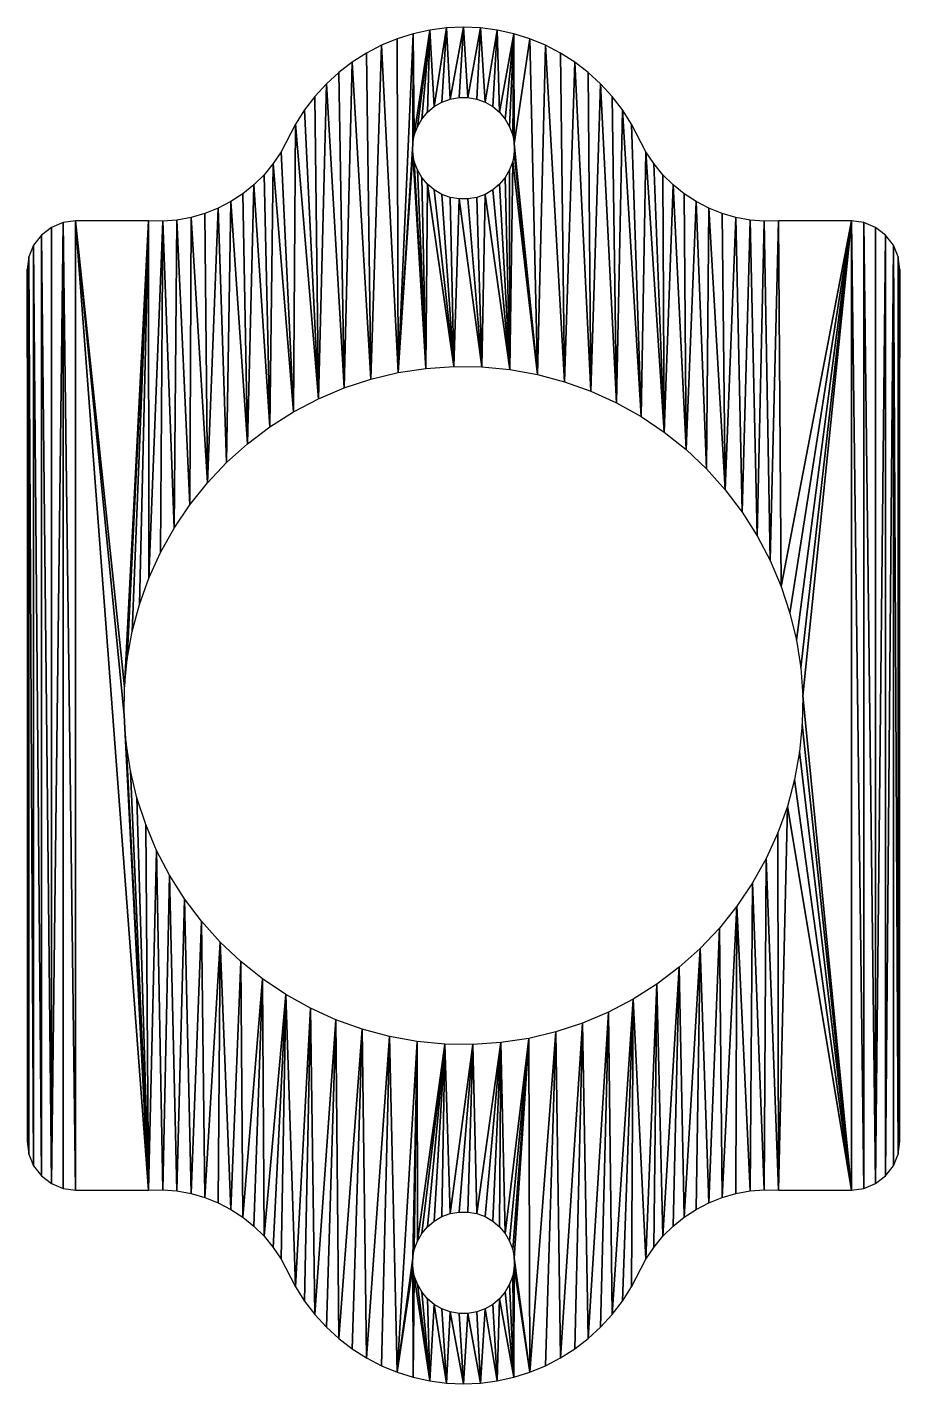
# Model space of a CAD drawing. Header units: metres. Extents: x 373.6 to 409.6, y 16.3 to 72.3.
import ezdxf

# ---------------------------------------------------------------- set-up
doc = ezdxf.new("R2010")
doc.units = ezdxf.units.M

msp = doc.modelspace()

# ---------------------------------------------------------------- meshes
at = {"layer": 'Layer0'}
mesh = msp.add_polyface(dxfattribs=at)
corners = [(389.542, 67.094), (390.084, 58.191), (389.605, 66.734), (389.731, 66.39), (389.914, 66.073), (390.149, 65.792), (391.238, 58.272), (390.429, 65.557), (390.746, 65.374), (391.09, 65.249), (391.451, 65.185), (382.986, 65.771), (383.648, 55.778), (383.405, 66.187), (383.78, 66.644), (384.625, 56.398), (384.107, 67.136), (384.706, 68.277), (385.65, 56.935), (385.081, 68.866), (385.505, 69.419), (385.977, 69.934), (386.716, 57.386), (386.491, 70.405), (387.045, 70.83), (387.815, 57.747), (387.634, 71.205), (388.253, 71.528), (388.94, 58.016), (388.898, 71.795), (389.563, 72.004), (389.542, 67.46), (389.605, 67.821), (390.245, 72.156), (389.731, 68.165), (389.914, 68.482), (390.149, 68.762), (390.429, 68.997), (390.937, 72.247), (390.746, 69.18), (391.09, 69.305), (391.634, 72.277), (391.451, 69.369), (391.817, 69.369)]
mesh.append_faces([[corners[k] for k in face] for face in [(0, 1, 2), (2, 1, 3), (3, 1, 4), (4, 1, 5), (5, 6, 7), (7, 6, 8), (8, 6, 9), (9, 6, 10), (11, 12, 13), (13, 12, 14), (14, 15, 16), (16, 15, 17), (17, 18, 19), (19, 18, 20), (20, 18, 21), (21, 22, 23), (23, 22, 24), (24, 25, 26), (26, 25, 27), (27, 28, 29), (29, 28, 30), (31, 28, 0), (30, 32, 33), (33, 37, 38), (38, 40, 41)]], dxfattribs={"vtx0": -1, "vtx1": -1})
mesh.append_faces([[corners[k] for k in face] for face in [(30, 28, 31)]], dxfattribs={"vtx0": -1, "vtx1": -1, "vtx2": -1})
mesh.append_faces([[corners[k] for k in face] for face in [(30, 31, 32), (33, 32, 34), (33, 34, 35), (33, 35, 36), (33, 36, 37), (38, 37, 39), (38, 39, 40), (41, 40, 42), (41, 42, 43)]], dxfattribs={"vtx0": -1, "vtx2": -1})
mesh = msp.add_polyface(dxfattribs=at)
corners = [(391.451, 65.185), (392.395, 58.256), (391.817, 65.185), (392.177, 65.249), (392.521, 65.374), (393.547, 58.145), (392.838, 65.557), (393.119, 65.792), (393.354, 66.073), (393.537, 66.39), (393.662, 66.734), (394.686, 57.94), (393.726, 67.094), (393.726, 67.46), (394.37, 71.795), (395.015, 71.528), (395.804, 57.641), (395.634, 71.205), (396.222, 70.83), (396.893, 57.251), (396.776, 70.405), (397.291, 69.934), (397.946, 56.772), (397.762, 69.419), (398.187, 68.866), (398.957, 56.208), (398.562, 68.277), (399.16, 67.136), (399.917, 55.562), (399.488, 66.644), (399.863, 66.187), (400.281, 65.771), (391.634, 72.277), (391.817, 69.369), (392.331, 72.247), (392.177, 69.305), (392.521, 69.18), (393.023, 72.156), (392.838, 68.997), (393.119, 68.762), (393.704, 72.004), (393.354, 68.482), (393.537, 68.165), (393.662, 67.821)]
mesh.append_faces([[corners[k] for k in face] for face in [(0, 1, 2), (2, 1, 3), (3, 1, 4), (4, 5, 6), (6, 5, 7), (7, 5, 8), (8, 5, 9), (9, 5, 10), (10, 11, 12), (12, 11, 13), (14, 11, 15), (15, 16, 17), (17, 16, 18), (18, 19, 20), (20, 19, 21), (21, 22, 23), (23, 22, 24), (24, 25, 26), (26, 25, 27), (27, 28, 29), (29, 28, 30), (30, 28, 31), (32, 33, 34), (34, 36, 37), (37, 39, 40), (40, 13, 14)]], dxfattribs={"vtx0": -1, "vtx1": -1})
mesh.append_faces([[corners[k] for k in face] for face in [(13, 11, 14)]], dxfattribs={"vtx0": -1, "vtx1": -1, "vtx2": -1})
mesh.append_faces([[corners[k] for k in face] for face in [(34, 33, 35), (34, 35, 36), (37, 36, 38), (37, 38, 39), (40, 39, 41), (40, 41, 42), (40, 42, 43), (40, 43, 13)]], dxfattribs={"vtx0": -1, "vtx2": -1})
mesh = msp.add_polyface(dxfattribs=at)
corners = [(390.084, 58.191), (389.542, 67.094), (388.94, 58.016), (390.149, 65.792), (391.238, 58.272), (375.634, 64.277), (377.652, 45.041), (378.634, 64.277), (377.637, 43.884), (377.763, 46.193), (377.969, 47.331), (378.268, 48.449), (378.658, 49.539), (379.224, 64.265), (379.137, 50.592), (379.701, 51.602), (379.813, 64.311), (380.346, 52.562), (380.394, 64.417), (381.069, 53.466), (380.962, 64.581), (381.511, 64.8), (381.864, 54.307), (382.034, 65.074), (382.726, 55.079), (382.528, 65.398), (382.986, 65.771), (383.648, 55.778), (383.78, 66.644), (384.625, 56.398), (384.706, 68.277), (385.65, 56.935), (385.977, 69.934), (386.716, 57.386), (387.045, 70.83), (387.815, 57.747), (388.253, 71.528), (373.634, 62.277), (373.702, 25.759), (373.702, 62.795), (373.902, 25.277), (373.902, 63.277), (374.22, 24.863), (374.22, 63.691), (374.634, 24.545), (374.634, 64.009), (375.116, 64.209), (375.634, 24.277)]
mesh.append_faces([[corners[k] for k in face] for face in [(0, 1, 2), (5, 6, 7), (6, 5, 8), (7, 12, 13), (13, 15, 16), (16, 17, 18), (18, 19, 20), (20, 19, 21), (21, 22, 23), (23, 24, 25), (25, 24, 26), (37, 38, 39), (39, 40, 41), (41, 42, 43), (43, 44, 45), (45, 44, 46), (46, 47, 5)]], dxfattribs={"vtx0": -1, "vtx1": -1})
mesh.append_faces([[corners[k] for k in face] for face in [(3, 0, 4), (7, 6, 9), (7, 9, 10), (7, 10, 11), (7, 11, 12), (13, 12, 14), (13, 14, 15), (16, 15, 17), (18, 17, 19), (21, 19, 22), (23, 22, 24), (26, 24, 27), (28, 27, 29), (30, 29, 31), (32, 31, 33), (34, 33, 35), (36, 35, 2)]], dxfattribs={"vtx0": -1, "vtx2": -1})
mesh = msp.add_polyface(dxfattribs=at)
corners = [(391.451, 65.185), (391.238, 58.272), (392.395, 58.256), (392.521, 65.374), (393.547, 58.145), (393.662, 66.734), (394.686, 57.94), (395.015, 71.528), (395.804, 57.641), (396.222, 70.83), (396.893, 57.251), (397.291, 69.934), (397.946, 56.772), (398.187, 68.866), (398.957, 56.208), (399.16, 67.136), (399.917, 55.562), (400.281, 65.771), (400.82, 54.839), (400.74, 65.398), (401.233, 65.074), (401.661, 54.045), (401.757, 64.8), (402.434, 53.183), (402.305, 64.581), (402.873, 64.417), (403.132, 52.26), (403.454, 64.311), (403.752, 51.283), (404.043, 64.265), (404.289, 50.259), (404.634, 64.277), (404.74, 49.193), (407.634, 64.277), (405.101, 48.094), (405.37, 46.968), (405.546, 45.825), (405.626, 44.67), (407.634, 24.277), (408.151, 24.345), (408.151, 64.209), (408.634, 24.545), (408.634, 64.009), (409.048, 63.691), (409.048, 24.863), (409.366, 63.277), (409.566, 25.759), (409.566, 62.795), (409.634, 62.277)]
mesh.append_faces([[corners[k] for k in face] for face in [(17, 18, 19), (19, 18, 20), (20, 21, 22), (22, 23, 24), (24, 23, 25), (25, 26, 27), (27, 28, 29), (29, 30, 31), (31, 32, 33), (33, 39, 40), (40, 41, 42), (42, 41, 43), (43, 44, 45), (45, 46, 47), (47, 46, 48)]], dxfattribs={"vtx0": -1, "vtx1": -1})
mesh.append_faces([[corners[k] for k in face] for face in [(33, 37, 38)]], dxfattribs={"vtx0": -1, "vtx1": -1, "vtx2": -1})
mesh.append_faces([[corners[k] for k in face] for face in [(0, 1, 2), (3, 2, 4), (5, 4, 6), (7, 6, 8), (9, 8, 10), (11, 10, 12), (13, 12, 14), (15, 14, 16), (17, 16, 18), (20, 18, 21), (22, 21, 23), (25, 23, 26), (27, 26, 28), (29, 28, 30), (31, 30, 32), (33, 32, 34), (33, 34, 35), (33, 35, 36), (33, 36, 37)]], dxfattribs={"vtx0": -1, "vtx2": -1})
mesh = msp.add_polyface(dxfattribs=at)
corners = [(373.702, 25.759), (373.634, 62.277), (373.634, 26.277), (373.702, 62.795), (373.902, 25.277), (373.902, 63.277), (374.22, 24.863), (374.22, 63.691), (374.634, 24.545), (375.116, 64.209), (375.116, 24.345), (375.634, 24.277), (375.634, 64.277), (378.634, 24.277), (377.637, 43.884), (377.717, 42.73), (377.893, 41.586), (378.162, 40.46), (378.523, 39.361), (378.974, 38.295), (379.224, 24.289), (379.511, 37.271), (379.813, 24.243), (380.131, 36.294), (380.394, 24.137), (380.829, 35.371), (380.962, 23.973), (381.602, 34.51), (381.511, 23.754), (382.034, 23.48), (382.442, 33.715), (382.528, 23.156), (383.346, 32.992), (382.986, 22.783), (383.405, 22.367), (384.306, 32.346), (384.706, 20.277), (385.317, 31.782), (385.505, 19.135), (386.37, 31.303), (386.491, 18.149), (387.459, 30.913), (387.634, 17.349), (388.577, 30.614), (389.716, 30.409), (389.731, 22.165), (390.868, 30.298), (391.09, 23.305), (392.025, 30.283)]
mesh.append_faces([[corners[k] for k in face] for face in [(0, 1, 2)]], dxfattribs={"vtx0": -1})
mesh.append_faces([[corners[k] for k in face] for face in [(14, 13, 15), (15, 13, 16), (16, 13, 17), (17, 13, 18), (18, 13, 19), (19, 20, 21), (21, 22, 23), (23, 24, 25), (25, 26, 27), (27, 29, 30), (30, 31, 32), (32, 34, 35), (35, 36, 37), (37, 38, 39), (39, 40, 41), (41, 42, 43), (44, 45, 46), (46, 47, 48)]], dxfattribs={"vtx0": -1, "vtx1": -1})
mesh.append_faces([[corners[k] for k in face] for face in [(12, 13, 14)]], dxfattribs={"vtx0": -1, "vtx1": -1, "vtx2": -1})
mesh.append_faces([[corners[k] for k in face] for face in [(3, 0, 4), (5, 4, 6), (7, 6, 8), (9, 8, 10), (9, 10, 11), (12, 11, 13), (19, 13, 20), (21, 20, 22), (23, 22, 24), (25, 24, 26), (27, 26, 28), (27, 28, 29), (30, 29, 31), (32, 31, 33), (32, 33, 34)]], dxfattribs={"vtx0": -1, "vtx2": -1})
mesh = msp.add_polyface(dxfattribs=at)
corners = [(394.323, 30.538), (394.37, 16.76), (395.448, 30.807), (395.634, 17.349), (396.547, 31.168), (396.776, 18.149), (397.613, 31.619), (397.762, 19.135), (398.638, 32.156), (399.16, 21.418), (399.615, 32.776), (399.863, 22.367), (400.537, 33.475), (400.281, 22.783), (400.74, 23.156), (401.399, 34.247), (401.233, 23.48), (401.757, 23.754), (402.194, 35.088), (402.305, 23.973), (402.916, 35.992), (402.873, 24.137), (403.454, 24.243), (403.562, 36.952), (404.043, 24.289), (404.126, 37.962), (404.634, 24.277), (404.605, 39.016), (404.995, 40.105), (407.634, 24.277), (405.294, 41.223), (405.5, 42.361), (405.611, 43.513), (405.626, 44.67), (407.634, 64.277), (408.151, 24.345), (408.151, 64.209), (408.634, 24.545), (409.048, 63.691), (409.048, 24.863), (409.366, 63.277), (409.366, 25.277), (409.566, 25.759), (409.634, 62.277), (409.634, 26.277), (392.025, 30.283), (392.177, 23.305), (393.179, 30.363), (393.354, 22.482)]
mesh.append_faces([[corners[k] for k in face] for face in [(43, 42, 44)]], dxfattribs={"vtx0": -1})
mesh.append_faces([[corners[k] for k in face] for face in [(0, 1, 2), (2, 3, 4), (4, 5, 6), (6, 7, 8), (8, 9, 10), (10, 11, 12), (12, 14, 15), (15, 17, 18), (18, 19, 20), (20, 22, 23), (23, 24, 25), (25, 26, 27), (27, 26, 28), (28, 29, 30), (30, 29, 31), (31, 29, 32), (32, 29, 33), (45, 46, 47), (47, 48, 0)]], dxfattribs={"vtx0": -1, "vtx1": -1})
mesh.append_faces([[corners[k] for k in face] for face in [(12, 11, 13), (12, 13, 14), (15, 14, 16), (15, 16, 17), (18, 17, 19), (20, 19, 21), (20, 21, 22), (23, 22, 24), (25, 24, 26), (28, 26, 29), (34, 29, 35), (36, 35, 37), (38, 37, 39), (40, 39, 41), (40, 41, 42)]], dxfattribs={"vtx0": -1, "vtx2": -1})
mesh = msp.add_polyface(dxfattribs=at)
corners = [(391.451, 19.185), (391.634, 16.277), (391.817, 19.185), (392.331, 16.307), (392.177, 19.249), (392.521, 19.374), (393.023, 16.399), (392.838, 19.557), (393.119, 19.792), (393.704, 16.55), (393.354, 20.073), (393.537, 20.39), (393.662, 20.734), (393.726, 21.094), (394.37, 16.76), (393.726, 21.46), (394.323, 30.538), (395.448, 30.807), (395.015, 17.027), (395.634, 17.349), (396.547, 31.168), (396.222, 17.724), (396.776, 18.149), (397.613, 31.619), (397.291, 18.62), (397.762, 19.135), (398.638, 32.156), (398.187, 19.688), (398.562, 20.277), (399.16, 21.418), (399.615, 32.776), (399.488, 21.91), (399.863, 22.367), (392.025, 30.283), (391.451, 23.369), (391.817, 23.369), (392.177, 23.305), (393.179, 30.363), (392.521, 23.18), (392.838, 22.997), (393.119, 22.762), (393.354, 22.482), (393.537, 22.165), (393.662, 21.821)]
mesh.append_faces([[corners[k] for k in face] for face in [(0, 1, 2), (2, 3, 4), (4, 3, 5), (5, 6, 7), (7, 6, 8), (8, 9, 10), (10, 9, 11), (11, 9, 12), (12, 9, 13), (13, 14, 15)]], dxfattribs={"vtx0": -1, "vtx1": -1})
mesh.append_faces([[corners[k] for k in face] for face in [(15, 14, 16)]], dxfattribs={"vtx0": -1, "vtx1": -1, "vtx2": -1})
mesh.append_faces([[corners[k] for k in face] for face in [(2, 1, 3), (5, 3, 6), (8, 6, 9), (13, 9, 14), (17, 14, 18), (17, 18, 19), (20, 19, 21), (20, 21, 22), (23, 22, 24), (23, 24, 25), (26, 25, 27), (26, 27, 28), (26, 28, 29), (30, 29, 31), (30, 31, 32), (33, 34, 35), (33, 35, 36), (37, 36, 38), (37, 38, 39), (37, 39, 40), (37, 40, 41), (16, 41, 42), (16, 42, 43), (16, 43, 15)]], dxfattribs={"vtx0": -1, "vtx2": -1})
mesh = msp.add_polyface(dxfattribs=at)
corners = [(389.563, 16.55), (389.542, 21.094), (388.898, 16.76), (389.605, 20.734), (390.245, 16.399), (389.731, 20.39), (389.914, 20.073), (390.149, 19.792), (390.429, 19.557), (390.937, 16.307), (390.746, 19.374), (391.09, 19.249), (391.634, 16.277), (391.451, 19.185), (384.306, 32.346), (383.405, 22.367), (383.78, 21.91), (384.107, 21.418), (384.706, 20.277), (385.317, 31.782), (385.081, 19.688), (385.505, 19.135), (386.37, 31.303), (385.977, 18.62), (386.491, 18.149), (387.459, 30.913), (387.045, 17.724), (387.634, 17.349), (388.577, 30.614), (388.253, 17.027), (389.716, 30.409), (389.542, 21.46), (389.605, 21.821), (389.731, 22.165), (390.868, 30.298), (389.914, 22.482), (390.149, 22.762), (390.429, 22.997), (390.746, 23.18), (391.09, 23.305), (392.025, 30.283), (391.451, 23.369)]
mesh.append_faces([[corners[k] for k in face] for face in [(0, 1, 2), (1, 0, 3), (3, 4, 5), (5, 4, 6), (6, 4, 7), (7, 4, 8), (8, 9, 10), (10, 9, 11), (11, 12, 13), (28, 2, 30), (31, 2, 1)]], dxfattribs={"vtx0": -1, "vtx1": -1})
mesh.append_faces([[corners[k] for k in face] for face in [(30, 2, 31)]], dxfattribs={"vtx0": -1, "vtx1": -1, "vtx2": -1})
mesh.append_faces([[corners[k] for k in face] for face in [(3, 0, 4), (8, 4, 9), (11, 9, 12), (14, 15, 16), (14, 16, 17), (14, 17, 18), (19, 18, 20), (19, 20, 21), (22, 21, 23), (22, 23, 24), (25, 24, 26), (25, 26, 27), (28, 27, 29), (28, 29, 2), (30, 31, 32), (30, 32, 33), (34, 33, 35), (34, 35, 36), (34, 36, 37), (34, 37, 38), (34, 38, 39), (40, 39, 41)]], dxfattribs={"vtx0": -1, "vtx2": -1})

doc.saveas('drawing.dxf')
